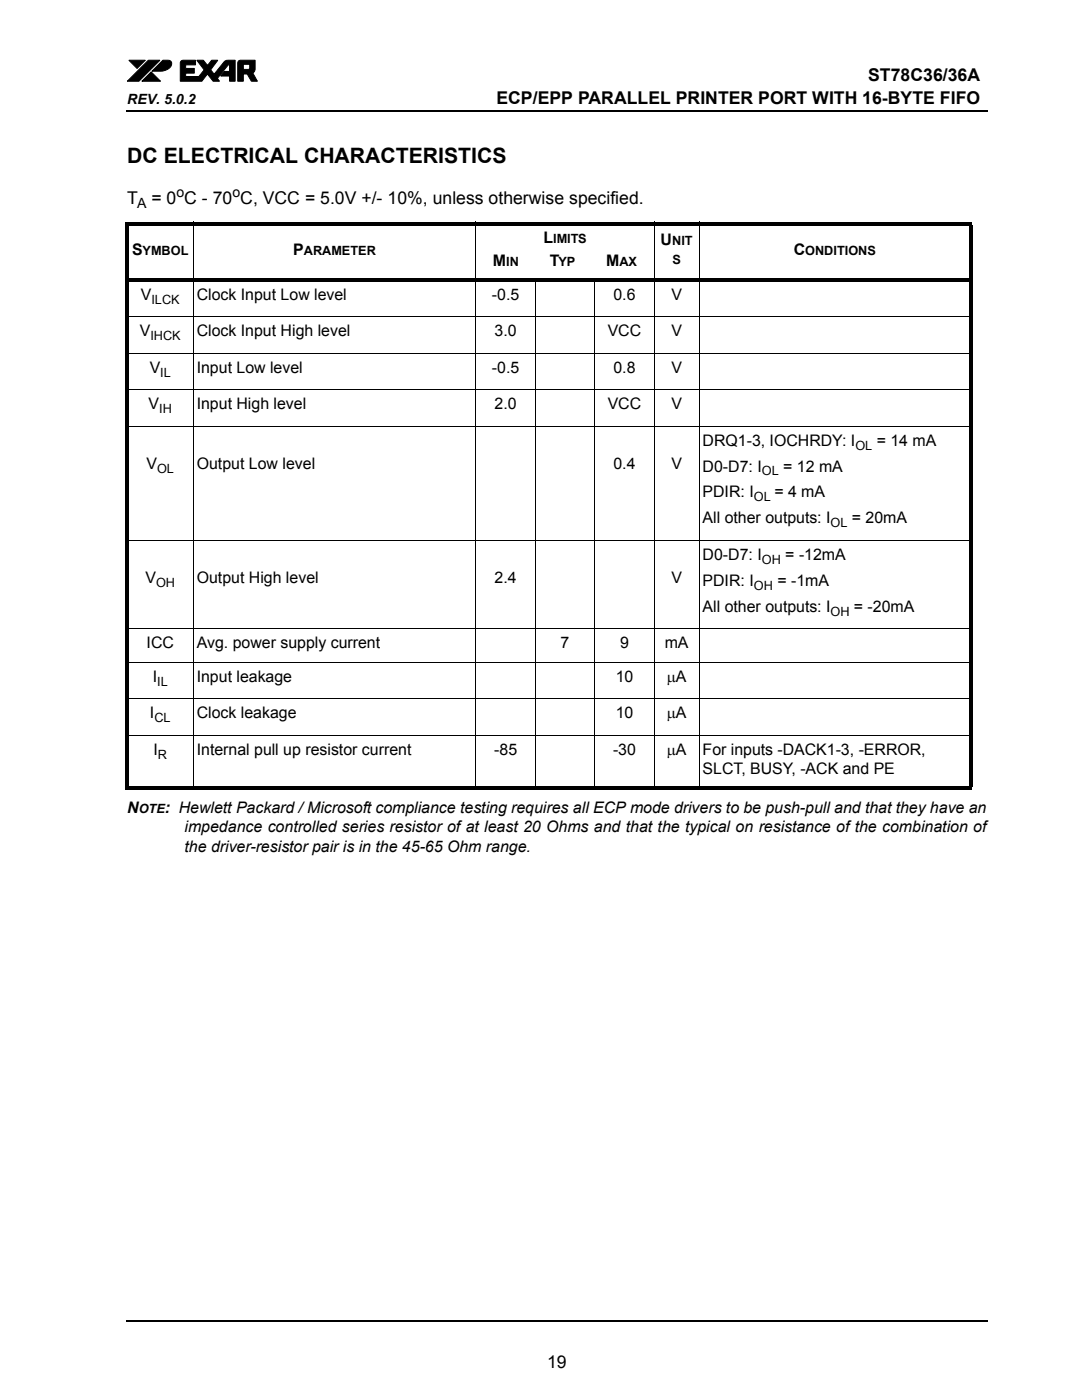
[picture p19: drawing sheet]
<svg xmlns="http://www.w3.org/2000/svg" width="216mm" height="279mm" viewBox="0 0 216 279" stroke-linecap="round" stroke-linejoin="round" font-family="sans-serif">
<defs><g id="words">
<text font-size="6.3" x="25.4" y="16.2">xr</text>
<text font-size="4.2" x="25.4" y="32.4">DC ELECTRICAL CHARACTERISTICS</text>
<g font-size="3.5">
<text x="173.2" y="16.2">ST78C36/36A</text>
<text x="99.1" y="20.7">ECP/EPP PARALLEL PRINTER PORT WITH 16-BYTE FIFO</text>
<text x="25.4" y="40.7">T</text>
<text x="30.2" y="40.7">= 0 C - 70 C, VCC = 5.0V +/- 10%, unless otherwise specified.</text>
<text x="109.2" y="272.9">19</text>
</g>
<g font-size="3.2">
<text x="26.4" y="50.8">S</text>
<text x="58.5" y="50.8">P</text>
<text x="98.4" y="53.1">M</text>
<text x="108.4" y="48.5">L</text>
<text x="109.7" y="53.1">T</text>
<text x="121" y="53.1">M</text>
<text x="131.8" y="48.9">U</text>
<text x="158.4" y="50.8">C</text>
<text x="28.1" y="59.8">V</text>
<text x="39.3" y="59.8">Clock Input Low level</text>
<text x="98.2" y="59.8">-0.5</text>
<text x="122.4" y="59.8">0.6</text>
<text x="134" y="59.8">V</text>
<text x="27.9" y="67.1">V</text>
<text x="39.3" y="67.1">Clock Input High level</text>
<text x="98.7" y="67.1">3.0</text>
<text x="121.3" y="67.1">VCC</text>
<text x="134" y="67.1">V</text>
<text x="29.9" y="74.4">V</text>
<text x="39.3" y="74.4">Input Low level</text>
<text x="98.2" y="74.4">-0.5</text>
<text x="122.4" y="74.4">0.8</text>
<text x="134" y="74.4">V</text>
<text x="29.7" y="81.6">V</text>
<text x="39.3" y="81.6">Input High level</text>
<text x="98.7" y="81.6">2.0</text>
<text x="121.3" y="81.6">VCC</text>
<text x="134" y="81.6">V</text>
<text x="140.2" y="88.9">DRQ1-3, IOCHRDY: I</text>
<text x="174.9" y="88.9">= 14 mA</text>
<text x="29.2" y="93.5">V</text>
<text x="39.3" y="93.5">Output Low level</text>
<text x="122.4" y="93.5">0.4</text>
<text x="134" y="93.5">V</text>
<text x="140.2" y="94.1">D0-D7: I</text>
<text x="156.3" y="94.1">= 12 mA</text>
<text x="140.2" y="99.3">PDIR: I</text>
<text x="154.5" y="99.3">= 4 mA</text>
<text x="140.2" y="104.4">All other outputs: I</text>
<text x="170" y="104.4">= 20mA</text>
<text x="140.2" y="111.7">D0-D7: I</text>
<text x="156.7" y="111.7">= -12mA</text>
<text x="29" y="116.3">V</text>
<text x="39.3" y="116.3">Output High level</text>
<text x="98.7" y="116.3">2.4</text>
<text x="134" y="116.3">V</text>
<text x="140.2" y="116.9">PDIR: I</text>
<text x="155.1" y="116.9">= -1mA</text>
<text x="140.2" y="122.1">All other outputs: I</text>
<text x="170.4" y="122.1">= -20mA</text>
<text x="29.3" y="129.3">ICC</text>
<text x="39.3" y="129.3">Avg. power supply current</text>
<text x="111.9" y="129.3">7</text>
<text x="123.7" y="129.3">9</text>
<text x="132.6" y="129.3">mA</text>
<text x="30.5" y="136">I</text>
<text x="39.3" y="136">Input leakage</text>
<text x="122.9" y="136">10</text>
<text x="133" y="136">µA</text>
<text x="29.9" y="143.3">I</text>
<text x="39.3" y="143.3">Clock leakage</text>
<text x="122.9" y="143.3">10</text>
<text x="133" y="143.3">µA</text>
<text x="30.6" y="150.6">I</text>
<text x="39.3" y="150.6">Internal pull up resistor current</text>
<text x="98.6" y="150.6">-85</text>
<text x="122.3" y="150.6">-30</text>
<text x="133" y="150.6">µA</text>
<text x="140.2" y="150.6">For inputs -DACK1-3, -ERROR,</text>
<text x="140.2" y="154.5">SLCT, BUSY, -ACK and PE</text>
<text x="25.4" y="162.3">N</text>
<text x="32.9" y="162.3">: Hewlett Packard / Microsoft compliance testing requires all ECP mode drivers to be push-pull and that they have an</text>
<text x="36.8" y="166.1">impedance controlled series resistor of at least 20 Ohms and that the typical on resistance of the combination of</text>
<text x="36.8" y="170">the driver-resistor pair is in the 45-65 Ohm range.</text>
</g>
<g font-size="2.8">
<text x="25.4" y="20.7">REV. 5.0.2</text>
<text x="27.3" y="41.6">A</text>
<text x="35.2" y="39.3">o</text>
<text x="46.4" y="39.3">o</text>
</g>
<g font-size="2.5">
<text x="28.4" y="50.8">YMBOL</text>
<text x="60.6" y="50.8">ARAMETER</text>
<text x="101" y="53.1">IN</text>
<text x="110.4" y="48.5">IMITS</text>
<text x="111.4" y="53.1">YP</text>
<text x="123.6" y="53.1">AX</text>
<text x="134.1" y="48.9">NIT</text>
<text x="134.2" y="52.7">S</text>
<text x="160.7" y="50.8">ONDITIONS</text>
<text x="30.2" y="60.6">ILCK</text>
<text x="30" y="67.9">IHCK</text>
<text x="32" y="75.2">IL</text>
<text x="31.8" y="82.4">IH</text>
<text x="170.7" y="89.7">OL</text>
<text x="31.3" y="94.3">OL</text>
<text x="152" y="94.9">OL</text>
<text x="150.4" y="100.1">OL</text>
<text x="165.7" y="105.2">OL</text>
<text x="152" y="112.5">OH</text>
<text x="31.1" y="117.1">OH</text>
<text x="150.4" y="117.7">OH</text>
<text x="165.7" y="122.9">OH</text>
<text x="31.4" y="136.8">IL</text>
<text x="30.8" y="144.1">CL</text>
<text x="31.5" y="151.4">R</text>
<text x="27.7" y="162.3">OTE</text>
</g>
</g></defs>
<path d="M25.2 22.1h.2v.3h-.2zM25 44.3h169v.7h-169zM25 55.6h169v.7h-169zM25 157h169v.7h-169zM25.1 45h.7v112h-.7zM193.3 45h.7v112h-.7zM25.2 263.4h.2v.3h-.2z" fill="#000"/>
<path d="M25.4 22.2h171.6M25.4 263.5h171.6" fill="none" stroke="#000" stroke-width=".36"/>
<g fill="none" stroke="#000" stroke-width=".2">
<path d="M38.6 44.3v113.4M95 44.3v113.4M106.8 55.6v102.1M118.7 55.6v102.1M130.5 44.3v113.4M139.5 44.3v113.4M25 63.2h169M25 70.5h169M25 77.8h169M25 85h169M25 107.8h169M25 125.5h169"/>
<path d="M25 132.2h169M25 139.4h169M25 146.7h169"/>
</g>
<use href="#words"/>
</svg>
